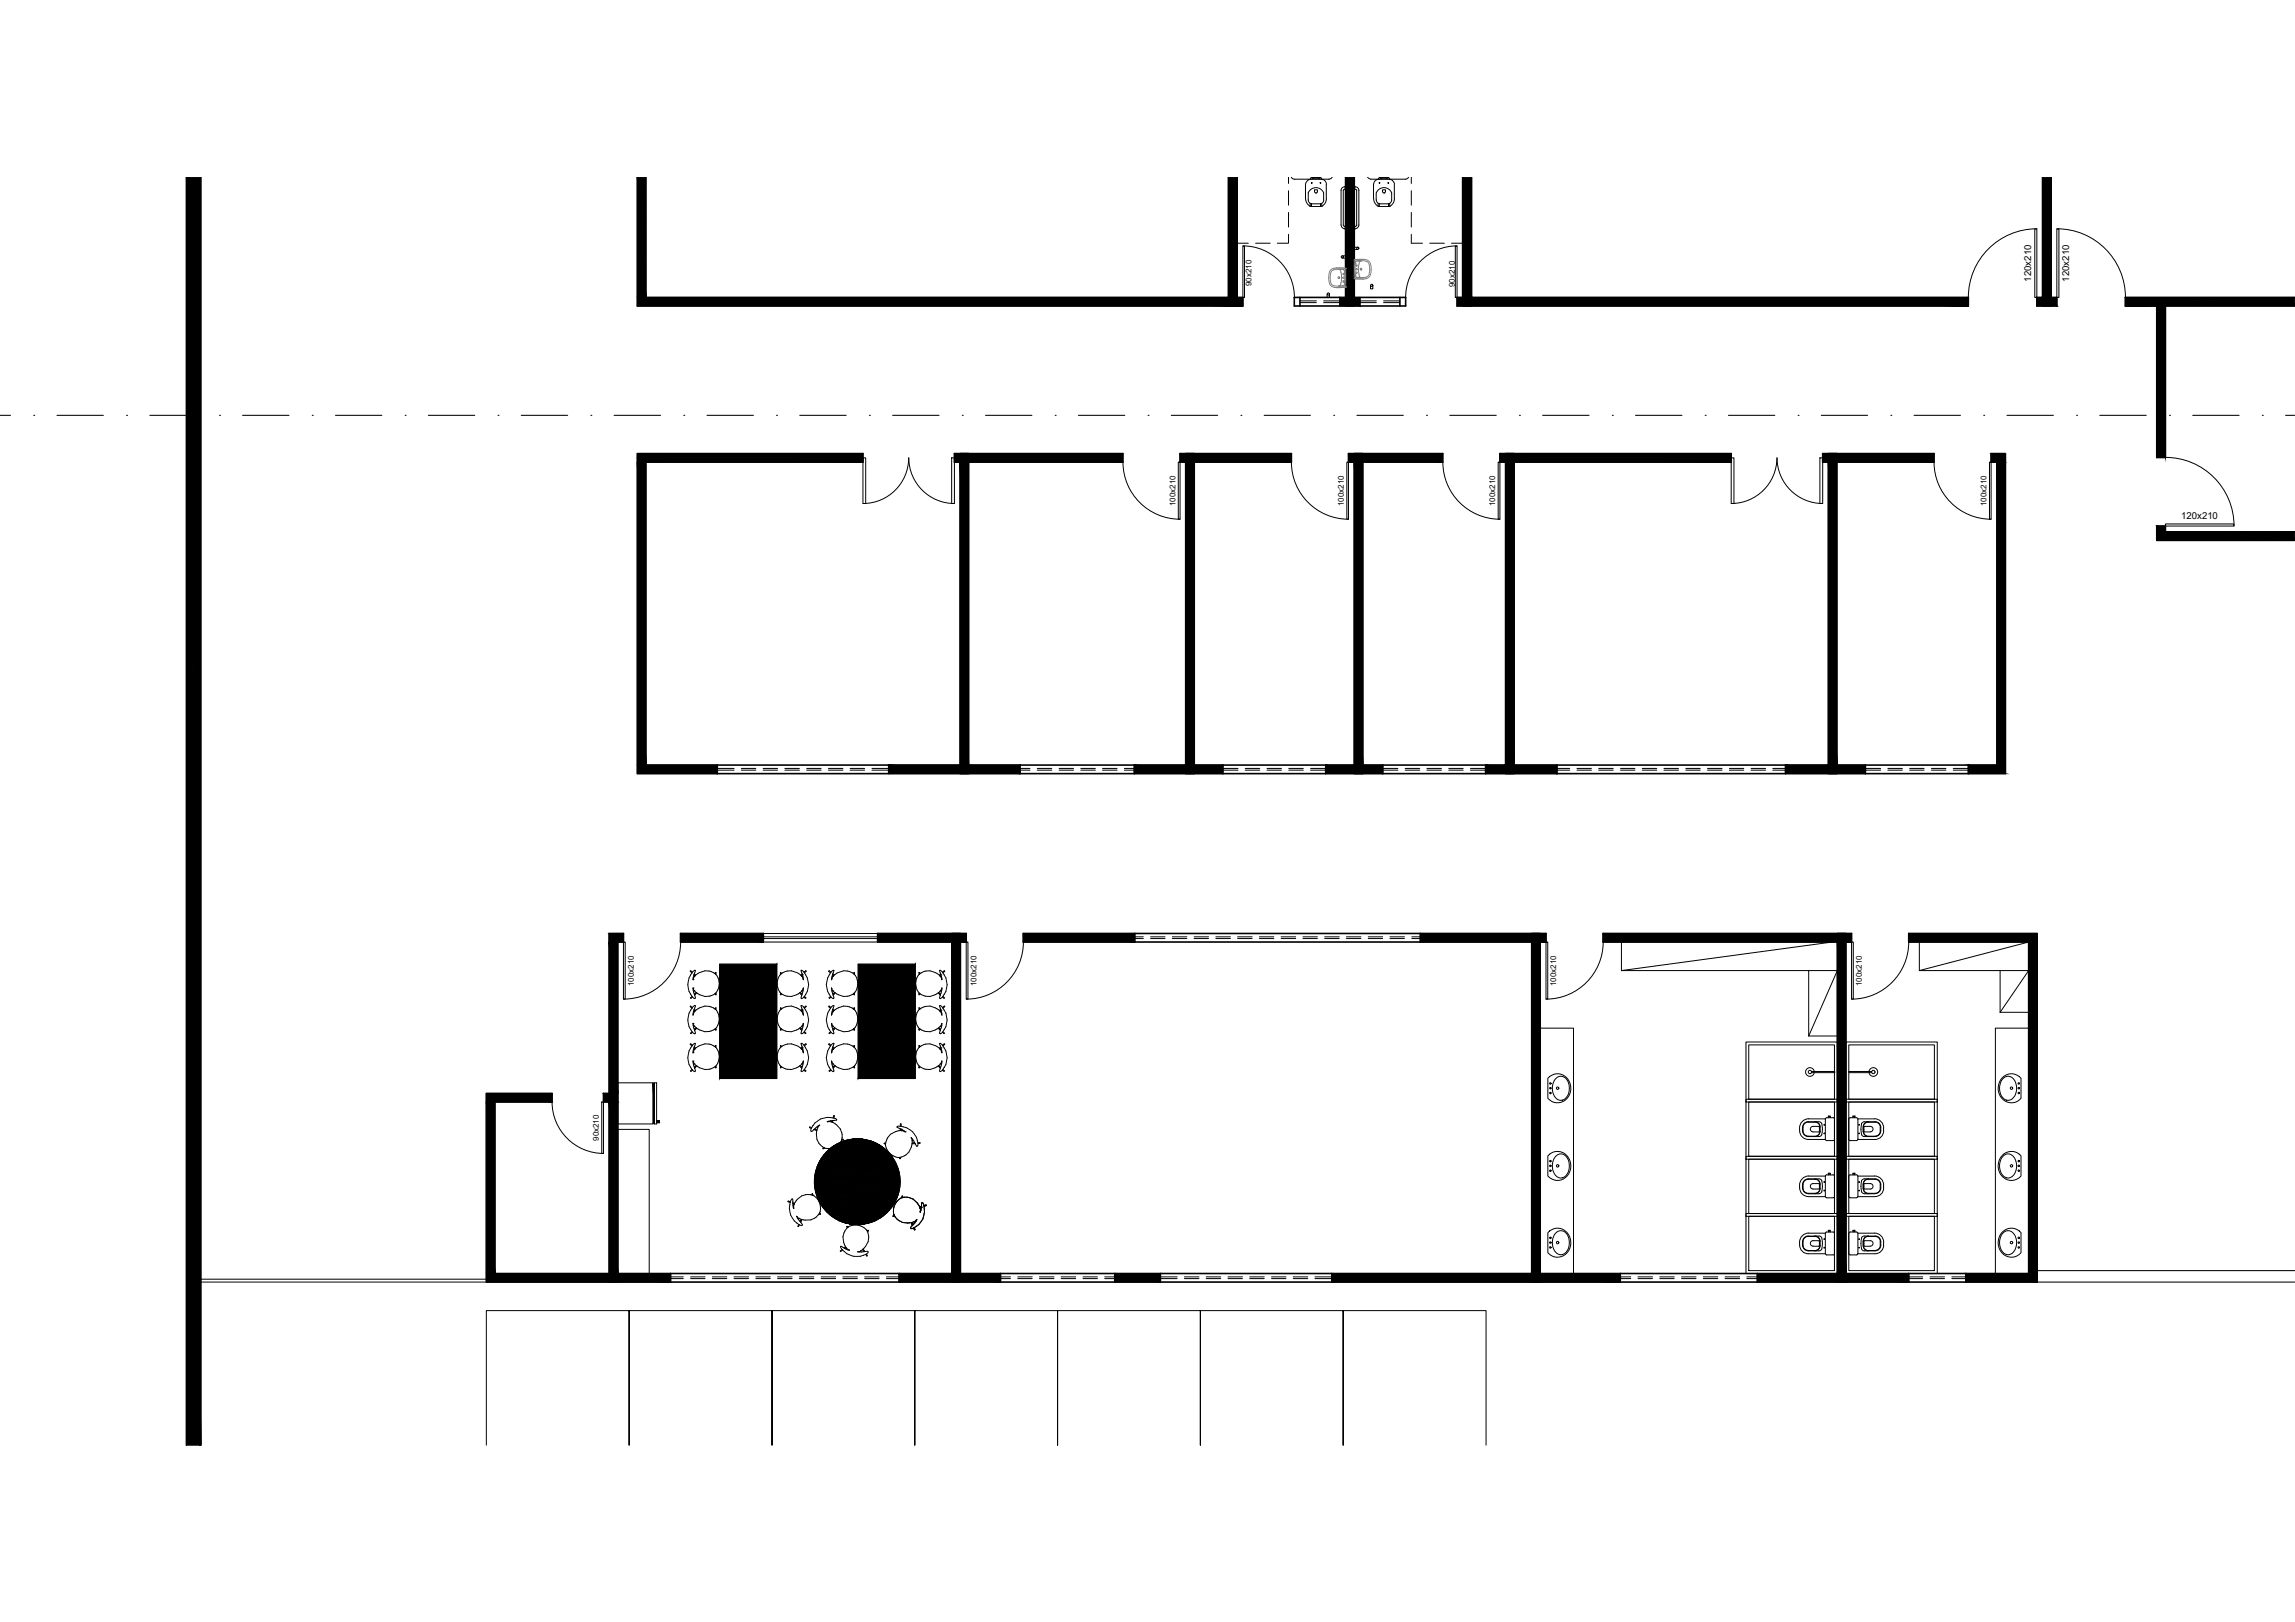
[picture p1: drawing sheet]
<svg xmlns="http://www.w3.org/2000/svg" width="841mm" height="594mm" viewBox="0 0 841 594" stroke-linecap="round" stroke-linejoin="round" font-family="sans-serif">
<defs><g id="words">
<g font-size="3.5">
<text x="744.4" y="103.1" transform="rotate(-90 744.4 103.1)">120x210</text>
<text x="758.2" y="103.1" transform="rotate(-90 758.2 103.1)">120x210</text>
<text x="799.3" y="190.2">120x210</text>
</g>
<g font-size="2.9">
<text x="458.6" y="104.8" transform="rotate(-90 458.6 104.8)">90x210</text>
<text x="533.1" y="105.2" transform="rotate(-90 533.1 105.2)">90x210</text>
<text x="430.7" y="185.3" transform="rotate(-90 430.7 185.3)">100x210</text>
<text x="492.5" y="185.3" transform="rotate(-90 492.5 185.3)">100x210</text>
<text x="548" y="185.3" transform="rotate(-90 548 185.3)">100x210</text>
<text x="728" y="185.3" transform="rotate(-90 728 185.3)">100x210</text>
<text x="232.2" y="361.1" transform="rotate(-90 232.2 361.1)">100x210</text>
<text x="357.8" y="361.1" transform="rotate(-90 357.8 361.1)">100x210</text>
<text x="570.3" y="361.1" transform="rotate(-90 570.3 361.1)">100x210</text>
<text x="682.3" y="361.1" transform="rotate(-90 682.3 361.1)">100x210</text>
<text x="219.5" y="417.8" transform="rotate(-90 219.5 417.8)">90x210</text>
</g>
</g></defs>
<!-- layer: 0.2 -->
<g fill="#000" stroke="#000" stroke-width=".37">
<path d="M234.7 64.9h2v44zM450.3 64.9h3v44zM493.2 64.9h3.1v44zM536.1 64.9h3.1v44zM750.3 64.9h1.4v44zM778.8 108.9h62.1v2.5zM790.4 194.8h50.5v2.3z"/>
<path d="M233.6 64.9v44h3.1zM233.6 64.9h1.1l2 44z"/>
<path d="M450.2 64.9v44h3.1zM450.2 64.9l3.1 44z"/>
<path d="M233.6 108.9l221.9 3.2v-3.2zM233.6 108.9l221.9 3.2h-221.9z"/>
<path d="M493.1 64.9v44h3.2zM493.1 64.9l3.2 44z"/>
<path d="M491 108.9l7.3 3.2v-3.2zM491 108.9l7.3 3.2h-7.3z"/>
<path d="M536 64.9v44h3.2zM536 64.9l3.2 44z"/>
<path d="M534 108.9l187.3 3.2v-3.2zM534 108.9l187.3 3.2h-187.3z"/>
<path d="M748.5 64.9v44h3.2zM748.5 64.9h1.8l1.4 44z"/>
<path d="M746.4 108.9l7.3 3.2v-3.2zM746.4 108.9l7.3 3.2h-7.3z"/>
<path d="M790.4 112.1l3.1 40v-40zM790.4 112.1l3.1 40h-3.1z"/>
<path d="M778.8 112.1h62.1v-.7zM778.8 108.9l62.1 2.5-62.1 .7z"/>
<path d="M790.4 152.1l3.1 15.5v-15.5zM790.4 152.1l3.1 15.5h-3.1z"/>
<path d="M233.6 169.3l3.1 110.9v-110.9zM233.6 169.3l3.1 110.9h-3.1z"/>
<path d="M233.6 166.1l82.6 1.6v-1.6zM233.6 166.1l82.6 1.6h-82.6z"/>
<path d="M233.6 167.7l82.6 1.6v-1.6zM233.6 167.7l82.6 1.6h-82.6z"/>
<path d="M351.8 169.3l3.2 110.9v-110.9zM351.8 169.3l3.2 110.9h-3.2z"/>
<path d="M349.8 166.1l61.7 3.2v-3.2zM349.8 166.1l61.7 3.2h-61.7z"/>
<path d="M434.5 169.3l3.1 110.9v-110.9zM434.5 169.3l3.1 110.9h-3.1z"/>
<path d="M432.4 166.1l40.8 3.2v-3.2zM432.4 166.1l40.8 3.2h-40.8z"/>
<path d="M496.3 169.3l3.1 110.9v-110.9zM496.3 169.3l3.1 110.9h-3.1z"/>
<path d="M494.2 166.1l34.5 3.2v-3.2zM494.2 166.1l34.5 3.2h-34.5z"/>
<path d="M551.7 169.3l3.2 110.9v-110.9zM551.7 169.3l3.2 110.9h-3.2z"/>
<path d="M549.7 166.1l84.7 1.6v-1.6zM549.7 166.1l84.7 1.6h-84.7z"/>
<path d="M549.7 167.7l84.7 1.6v-1.6zM549.7 167.7l84.7 1.6h-84.7z"/>
<path d="M670 169.3l3.1 110.9v-110.9zM670 169.3l3.1 110.9h-3.1z"/>
<path d="M667.9 166.1l40.8 3.2v-3.2zM667.9 166.1l40.8 3.2h-40.8z"/>
<path d="M729.7 166.1l5.2 3.2v-3.2zM729.7 166.1l5.2 3.2h-5.2z"/>
<path d="M731.8 169.3l3.1 110.9v-110.9zM731.8 169.3l3.1 110.9h-3.1z"/>
<path d="M790.4 192.7l3.1 2.1v-2.1zM790.4 192.7l3.1 2.1h-3.1z"/>
<path d="M790.4 197.9h50.5v-.8zM790.4 194.8l50.5 2.3-50.5 .8z"/>
<path d="M233.6 280.2l29.2 3.2v-3.2zM233.6 280.2l29.2 3.2h-29.2z"/>
<path d="M325.7 280.2l48.1 3.2v-3.2zM325.7 280.2l48.1 3.2h-48.1z"/>
<path d="M415.7 280.2l32.4 3.2v-3.2zM415.7 280.2l32.4 3.2h-32.4z"/>
<path d="M485.8 280.2l20.9 3.2v-3.2zM485.8 280.2l20.9 3.2h-20.9z"/>
<path d="M544.4 280.2l26.2 3.2v-3.2zM544.4 280.2l26.2 3.2h-26.2z"/>
<path d="M654.3 280.2l29.3 3.2v-3.2zM654.3 280.2l29.3 3.2h-29.3z"/>
<path d="M721.3 280.2l13.6 3.2v-3.2zM721.3 280.2l13.6 3.2h-13.6z"/>
<path d="M223.2 345l3.2 55.5v-55.5zM223.2 345l3.2 55.5h-3.2z"/>
<path d="M223.2 341.9l5.3 3.1v-3.1zM223.2 341.9l5.3 3.1h-5.3z"/>
<path d="M249.4 341.9l30.3 3.1v-3.1zM249.4 341.9l30.3 3.1h-30.3z"/>
<path d="M348.8 345l3.2 121.4v-121.4zM348.8 345l3.2 121.4h-3.2z"/>
<path d="M321.6 341.9l32.5 3.1v-3.1zM321.6 341.9l32.5 3.1h-32.5z"/>
<path d="M375 341.9l40.8 3.1v-3.1zM375 341.9l40.8 3.1h-40.8z"/>
<path d="M561.3 345l3.1 121.4v-121.4zM561.3 345l3.1 121.4h-3.1z"/>
<path d="M520.5 341.9l46 3.1v-3.1zM520.5 341.9l46 3.1h-46z"/>
<path d="M673.3 345l3.1 121.4v-121.4zM673.3 345l3.1 121.4h-3.1z"/>
<path d="M587.5 341.9l91 3.1v-3.1zM587.5 341.9l91 3.1h-91z"/>
<path d="M699.5 341.9l47 3.1v-3.1zM699.5 341.9l47 3.1h-47z"/>
<path d="M743.4 345l3.1 121.4v-121.4zM743.4 345l3.1 121.4h-3.1z"/>
<path d="M178.2 403.6l3.2 62.8v-62.8zM178.2 403.6l3.2 62.8h-3.2z"/>
<path d="M178.2 400.5l24.1 3.1v-3.1zM178.2 400.5l24.1 3.1h-24.1z"/>
<path d="M221.1 400.5l5.3 3.1v-3.1zM221.1 400.5l5.3 3.1h-5.3z"/>
<path d="M223.2 403.6l3.2 62.8v-62.8zM223.2 403.6l3.2 62.8h-3.2z"/>
<path d="M239.4 396.8l.4 14.7h-.4zM239.4 396.8l.4 14.7v-14.7z"/>
<path d="M240.8 410.6v.4h.7zM240.8 410.6h.7v.4z"/>
<path d="M178.2 466.4l67.5 3.2v-3.2zM178.2 466.4l67.5 3.2h-67.5z"/>
<path d="M329.5 466.4l37.1 3.2v-3.2zM329.5 466.4l37.1 3.2h-37.1z"/>
<path d="M408.5 466.4l16.7 3.2v-3.2zM408.5 466.4l16.7 3.2h-16.7z"/>
<path d="M488.1 466.4l105.7 3.2v-3.2zM488.1 466.4l105.7 3.2h-105.7z"/>
<path d="M644 466.4l55.5 3.2v-3.2zM644 466.4l55.5 3.2h-55.5z"/>
<path d="M720.4 466.4l26.1 3.2v-3.2zM720.4 466.4l26.1 3.2h-26.1z"/>
<path d="M68.3 64.9v464.4h4.8zM68.3 64.9h.9l3.9 464.4z"/>
<path d="M69.2 64.9l3.9 464.4h.5zM69.2 64.9h4.4v464.4z"/>
</g>
<g fill="none" stroke="#000" stroke-width=".37">
<path d="M453.3 64.9v2.3M453.3 69.9v5.3M453.3 77.8v5.4M472.2 64.9v2.3M472.2 69.9v5.3M472.2 77.8v5.4M517.2 64.9v2.3M517.2 69.9v5.3M517.2 77.8v5.4M536 64.9v2.3M536 69.9v5.3M536 77.8v5.4"/>
<path d="M453.3 85.8v3.3h4.2M460.1 89.1h5.4M472.2 85.8v3.3h-4.1M517.2 85.8v3.3h4.1M524 89.1h5.3M536 85.8v3.3h-4.1"/>
</g>
<!-- layer: 0.6 -->
<g fill="none" stroke="#000" stroke-width=".59">
<path d="M68.3 64.9v464.4M73.6 64.9v464.4M233.6 64.9v47.2h221.9v-3.2h-2.2v-44v44M236.7 64.9v44h213.5v-44v44M748.5 64.9v44h-2.1v3.2h7.3v-3.2h-2v-44M476.4 108.9v3.2M491 108.9v3.2M493.1 108.9v-44v44h-18.8v3.2h40.8v-3.2h-18.8v-44v44M498.3 108.9v3.2M513 108.9v3.2M536 108.9v-44v44h-2v3.2h187.3v-3.2h-182.1v-44v44M840.9 108.9h-62.1v3.2h11.6v55.5h3.1v-55.5h47.4"/>
<path d="M840.9 194.8h-47.4v-2.1h-3.1v5.2h50.5M262.8 280.2h-26.1v-110.9h79.5v-3.2h-82.6v117.3h29.2M262.8 280.2h62.9M262.8 280.2v3.2M325.7 280.2h26.1v-110.9h-2v-3.2h61.7v3.2h-56.5v110.9h60.7M325.7 280.2v3.2h-62.9M325.7 283.4h395.6M373.8 280.2v3.2M415.7 280.2h18.8v-110.9h-2.1v-3.2h40.8v3.2h-35.6v110.9h48.2M415.7 280.2v3.2M448.1 280.2v3.2M485.8 280.2h10.5v-110.9h-2.1v-3.2h34.5v3.2h-29.3v110.9h45"/>
<path d="M485.8 280.2v3.2M506.7 280.2v3.2M544.4 280.2h7.3v-110.9h-2v-3.2h84.7v3.2h-79.5v110.9h99.4M544.4 280.2v3.2M570.6 280.2v3.2M654.3 280.2h15.7v-110.9h-2.1v-3.2h40.8v3.2h-35.6v110.9h48.2M654.3 280.2v3.2M683.6 280.2v3.2M721.3 280.2h10.5v-110.9h-2.1v-3.2h5.2v117.3h-13.6M721.3 280.2v3.2M249.4 341.9h30.3v3.1h-30.3zM415.8 341.9v3.1"/>
<path d="M520.5 345h40.8v121.4h-73.2M520.5 345h-145.5v-3.1h191.5v3.1h-2.1v121.4h79.6M520.5 341.9v3.1M223.2 469.6h22.5M245.7 466.4h-19.3v-121.4h2.1v-3.1h-5.3v58.6h-2.1v3.1h2.1v62.8h-41.8v-62.8h20.9v-3.1h-24.1v69.1h48.2M245.7 466.4h83.8M245.7 466.4v3.2M329.5 466.4h19.3v-121.4h-27.2v-3.1h32.5v3.1h-2.1v121.4h136.1M329.5 466.4v3.2h-83.8M329.5 469.6h390.9M366.6 466.4v3.2M408.5 466.4v3.2"/>
<path d="M425.2 466.4v3.2M488.1 466.4v3.2M593.8 466.4v3.2M644 466.4h29.3v-121.4h-85.8v-3.1h91v3.1h-2.1v121.4h44M644 466.4v3.2M699.5 466.4v3.2M720.4 466.4h23v-121.4h-43.9v-3.1h47v127.7h-26.1M720.4 466.4v3.2"/>
</g>
<!-- layer: 0.1 -->
<g fill="none" stroke="#000" stroke-width=".37">
<path d="M476.4 110.2h6M476.4 110.8h6M485.1 110.2h5.9M485.1 110.8h5.9M498.3 110.2h6.1M498.3 110.8h6.1M507 110.2h6M507 110.8h6M262.8 282.1h6.2M262.8 281.4h6.2M271.7 282.1h5.3M271.7 281.4h5.3"/>
<path d="M279.7 282.1h5.2M279.7 281.4h5.2M287.6 282.1h5.3M287.6 281.4h5.3M295.6 282.1h5.3M295.6 281.4h5.3M303.6 282.1h5.3M303.6 281.4h5.3M311.5 282.1h5.4M311.5 281.4h5.4M319.5 282.1h6.2M319.5 281.4h6.2"/>
<path d="M373.8 282.1h3.6M373.8 281.4h3.6M380.1 282.1h5.3M380.1 281.4h5.3M388.1 282.1h5.3M388.1 281.4h5.3M396.1 282.1h5.3M396.1 281.4h5.3M404 282.1h5.4M404 281.4h5.4M412 282.1h3.7M412 281.4h3.7"/>
<path d="M448.1 282.1h5.6M448.1 281.4h5.6M456.3 282.1h5.3M456.3 281.4h5.3M464.3 282.1h5.3M464.3 281.4h5.3M472.3 282.1h5.3M472.3 281.4h5.3M480.3 282.1h5.5M480.3 281.4h5.5M506.7 282.1h5.6M506.7 281.4h5.6"/>
<path d="M514.9 282.1h5.4M514.9 281.4h5.4M522.9 282.1h5.3M522.9 281.4h5.3M530.9 282.1h5.3M530.9 281.4h5.3M538.9 282.1h5.5M538.9 281.4h5.5M570.6 282.1h4.6M570.6 281.4h4.6M577.9 282.1h5.3M577.9 281.4h5.3"/>
<path d="M585.9 282.1h5.3M585.9 281.4h5.3M593.9 282.1h5.2M593.9 281.4h5.2M601.8 282.1h5.3M601.8 281.4h5.3M609.8 282.1h5.3M609.8 281.4h5.3M617.8 282.1h5.3M617.8 281.4h5.3M625.7 282.1h5.4M625.7 281.4h5.4"/>
<path d="M633.7 282.1h5.3M633.7 281.4h5.3M641.7 282.1h5.3M641.7 281.4h5.3M649.6 282.1h4.7M649.6 281.4h4.7M683.6 282.1h5.6M683.6 281.4h5.6M691.8 282.1h5.3M691.8 281.4h5.3M699.8 282.1h5.3M699.8 281.4h5.3"/>
<path d="M707.8 282.1h5.3M707.8 281.4h5.3M715.8 282.1h5.5M715.8 281.4h5.5M415.8 343.8h3.2M415.8 343.1h3.2M421.6 343.8h5.3M421.6 343.1h5.3M429.6 343.8h5.3M429.6 343.1h5.3M437.6 343.8h5.3M437.6 343.1h5.3"/>
<path d="M445.6 343.8h5.3M445.6 343.1h5.3M453.5 343.8h5.4M453.5 343.1h5.4M461.5 343.8h5.3M461.5 343.1h5.3M469.5 343.8h5.3M469.5 343.1h5.3M477.5 343.8h5.3M477.5 343.1h5.3M485.4 343.8h5.4M485.4 343.1h5.4"/>
<path d="M493.4 343.8h5.3M493.4 343.1h5.3M501.4 343.8h5.3M501.4 343.1h5.3M509.4 343.8h5.3M509.4 343.1h5.3M517.4 343.8h3.1M517.4 343.1h3.1M245.7 468.3h4.7M245.7 467.7h4.7M253.1 468.3h5.3M253.1 467.7h5.3"/>
<path d="M261 468.3h5.4M261 467.7h5.4M269 468.3h5.3M269 467.7h5.3M277 468.3h5.3M277 467.7h5.3M284.9 468.3h5.4M284.9 467.7h5.4M292.9 468.3h5.3M292.9 467.7h5.3M300.9 468.3h5.3M300.9 467.7h5.3"/>
<path d="M308.9 468.3h5.3M308.9 467.7h5.3M316.9 468.3h5.3M316.9 467.7h5.3M324.8 468.3h4.7M324.8 467.7h4.7M366.6 468.3h3.7M366.6 467.7h3.7M373 468.3h5.2M373 467.7h5.2M380.9 468.3h5.3M380.9 467.7h5.3"/>
<path d="M388.9 468.3h5.3M388.9 467.7h5.3M396.9 468.3h5.3M396.9 467.7h5.3M404.8 468.3h3.7M404.8 467.7h3.7M425.2 468.3h6.2M425.2 467.7h6.2M434 468.3h5.4M434 467.7h5.4M442 468.3h5.3M442 467.7h5.3"/>
<path d="M450 468.3h5.3M450 467.7h5.3M458 468.3h5.3M458 467.7h5.3M466 468.3h5.3M466 467.7h5.3M473.9 468.3h5.4M473.9 467.7h5.4M481.9 468.3h6.2M481.9 467.7h6.2M593.8 468.3h3.8M593.8 467.7h3.8"/>
<path d="M600.2 468.3h5.4M600.2 467.7h5.4M608.2 468.3h5.3M608.2 467.7h5.3M616.2 468.3h5.3M616.2 467.7h5.3M624.2 468.3h5.3M624.2 467.7h5.3M632.2 468.3h5.3M632.2 467.7h5.3M640.1 468.3h3.9M640.1 467.7h3.9"/>
<path d="M699.5 468.3h5.1M699.5 467.7h5.1M707.3 468.3h5.3M707.3 467.7h5.3M715.3 468.3h5.1M715.3 467.7h5.1M178.2 529.3v-49.3h52.3v49.3v-49.3h52.4v49.3v-49.3h52.3v49.3v-49.3h52.4v49.3v-49.3h52.3v49.3v-49.3h52.3v49.3v-49.3h52.4v49.3"/>
</g>
<!-- layer: 0.2 -->
<g fill="none" stroke="#000" stroke-width=".37">
<path d="M316.2 167.7h1v16.7h-1zM348.7 167.7h1.1v16.7h-1.1zM634.4 167.7h1v16.7h-1zM666.9 167.7h1v16.7h-1zM316.3 184.4a16.8 16.8 0 0 0 16.7-16.7 16.7 16.7 0 0 0 16.8 16.7M634.4 184.4a16.8 16.8 0 0 0 16.8-16.7 16.7 16.7 0 0 0 16.8 16.7M279.7 345h41.9M279.7 343.8h41.9M279.7 341.9h41.9M279.7 343.1h41.9M594.2 355.5h68.6v23.9M594.2 345v10.5"/>
<path d="M662.8 355.5h10.5l-10.5 23.9M671.4 345l-77.2 10.5M703.4 355.5h29.6v15.3M703.4 345v10.5M733 355.5h10.4l-10.4 15.3M743.4 345l-40 10.5M564.4 376.6h12.2v89.8M662.8 379.4h10.5M733 370.8h10.4M743.4 376.6h-12.2v89.8M226.4 396.6h13v15.1h-13zM239.4 396.8h.4"/>
<path d="M239.8 396.6h.8v15.1h-.8zM567.2 394.9a4.9 4.9 0 0 1 5.7-1.1 4.9 4.9 0 0 1 2.7 5.1 4.8 4.8 0 0 1-3 4.6 4.8 4.8 0 0 1-5.4-1.2zM570 395.2a2.72 2.72 0 0 1 2.7-.9 2.72 2.72 0 0 1 2 2.1 5 5 0 0 1-2.2 6.5 3.7 3.7 0 0 1-3.6-4.3l.1-1.5zM639.8 381.6h33.5v22h-33.5zM640.8 382.7h31.5v19.9h-31.5zM663.8 392.4h8.5M663.8 392.9h8.5M664.8 392.4a1.59 1.59 0 0 0-2.4-1.1 1.59 1.59 0 0 0 0 2.7 1.59 1.59 0 0 0 2.4-1.2M676.4 381.6h33.5v22h-33.5zM677.5 382.7h31.4v19.9h-31.4zM677.5 392.4h8.4M677.5 392.9h8.4"/>
<path d="M684.9 392.4a1.59 1.59 0 0 1 2.5-1.1 1.59 1.59 0 0 1 0 2.7 1.59 1.59 0 0 1-2.5-1.2M733.8 394.7a4.6 4.6 0 0 1 6.8 .2v7.4a4.8 4.8 0 0 1-5.8 1 4.8 4.8 0 0 1-2.5-5.3 5.6 5.6 0 0 1 1.5-3.3zM733.9 395.2a2.8 2.8 0 0 1 3.1-.8 2.8 2.8 0 0 1 1.8 2.7 4.5 4.5 0 0 1-2.9 5.9 4.3 4.3 0 0 1-2.9-5.9zM226.4 413.7h11.5v52.7h-11.5zM239.4 411.5h.4M240.6 410.4h.2v.8h-.2M240.8 411h.9v.2h-.9M240.8 410.4h.9v.2h-.9M241.5 410.6v.4M639.8 402.6h33.5v22h-33.5zM640.8 403.6h31.5v19.9h-31.5zM659.5 413.1v1.1"/>
<path d="M659.5 414.2a3.2 3.2 0 0 0 3.2 3.1h6.2M660.7 414.2l.6 1.4 1.3 .5M662.6 411l3 .1 1.1 .8 .2 .9M662.6 411l-1.3 .5a2.93 2.93 0 0 0-.6 2.7M662.6 410.9h4l.6 .2 .4 .5M662.7 410.8a2.1 2.1 0 0 0-2.1 2.1 2.48 2.48 0 0 0 2.1 3.4h3.9a1.76 1.76 0 0 0 1.2-2.3l-.2-2.4M663.7 412.8l.7-.2h2.2v2l-2.2-.1a.99 .99 0 0 1-.9-.6 .99 .99 0 0 1 .2-1.1zM665.1 410.8l1.3 .6 .6 1.3M666.9 412.8v1.6M667 412.8a2.88 2.88 0 0 1-1 3.1l-3.4 .3M667 414.4l-.6 1.3-1.3 .6M668.9 409.8h-6.1a3.4 3.4 0 0 0-3.3 3.3"/>
<path d="M670 408.7h.7v.4h-.7zM670.1 409.1v.3M670.7 409.1v.3M671.7 409.4h-2.3l-.5 .5 .1 7.6 .4 .3h2.3M671.8 409.4l.5 .5v7.4l-.5 .5M676.4 402.6h33.5v22h-33.5zM677.5 403.6h31.4v19.9h-31.4zM677.6 409.6l.4-.2h2.3l.5 .2v7.6l-.2 .5-2.6 .1-.4-.3zM679 408.7h.7v.4h-.7zM679.1 409.1v.3M679.7 409.1v.3M680.8 409.8h6.1a3.4 3.4 0 0 1 3.4 3.3"/>
<path d="M682.8 412.8v1.6M682.8 414.4l.6 1.3 1.3 .6M682.8 414.4l.3 .9 1.1 .8 3 .1M683.2 412.6h2.2a.99 .99 0 0 1 1 .9 .99 .99 0 0 1-1 1l-2.2 .1zM684.7 410.8l-1.3 .6-.6 1.3M687.1 410.9h-3.9l-.6 .2-.4 .5M687.1 410.8a2.43 2.43 0 0 1 2.1 3.4l-.3 1a2.09 2.09 0 0 1-1.8 1.1h-3.9a1.78 1.78 0 0 1-1.2-2.3l.2-2.4M687.2 411h-2.6l-1.2 .5a3.1 3.1 0 0 0-.6 2.9M687.2 411l1.3 .5a2.8 2.8 0 0 1 .5 2.7M689.1 414.2l-.6 1.4-1.3 .5M690.2 413.1v1.1M690.3 414.2a3.2 3.2 0 0 1-3.2 3.1h-6.3"/>
<path d="M567.2 423.3a4.9 4.9 0 0 1 5.7-1.1 4.9 4.9 0 0 1 2.7 5.2 4.8 4.8 0 0 1-3 4.6 4.8 4.8 0 0 1-5.4-1.3zM570 423.6a2.69 2.69 0 0 1 2.7-.9 2.69 2.69 0 0 1 2 2.1 5 5 0 0 1-2.2 6.6 3.7 3.7 0 0 1-3.6-4.4l.1-1.5zM639.8 423.5h33.5v22h-33.5zM640.8 424.6h31.5v19.9h-31.5zM659.5 435.1a3.2 3.2 0 0 0 3.2 3.1l6.2 .1M660.7 433.8a2.39 2.39 0 0 0 1.4 3.2l.5 .1M662.6 431.9h2.5M662.6 431.9l-1.3 .6-.6 1.3M662.6 437.2h4M662.8 430.8h6.1M662.8 430.7a3.5 3.5 0 0 0-3.3 4.4M665.1 431.8l1.3 .5 .6 1.4"/>
<path d="M665.1 431.9l1.3 .5a4 4 0 0 1 .3 3.8l-1.1 .8-3 .1M666.6 433.5h-2.2a.99 .99 0 0 0-1 1 .99 .99 0 0 0 1 1h2.2l.1-1M666.6 433.5l.1 1M666.9 433.7v1.6M667 435.3l-.6 1.3-1.3 .6M667.9 434.5a2.94 2.94 0 0 0-1-2.7h-4.2a2.1 2.1 0 0 0-2.1 2.1 2.46 2.46 0 0 0 2.1 3.3M667.9 434.5a2.94 2.94 0 0 1-1 2.6l-.3 .1M668.9 438.1l.5 .6M669.4 438.7h2.3M670 429.7h.7v.3h-.7zM670.1 430v.3M670.7 430v.3"/>
<path d="M671.7 430.3h-2.3l-.4 .3-.1 7.6M671.8 430.3l.5 .5v7.4M672.3 438.1l-.5 .6M676.4 423.5h33.5v22h-33.5zM677.5 424.6h31.4v19.9h-31.4zM677.5 438.2l.1-7.6 2.7-.3 .5 .5v7.4M677.5 438.1l.5 .6M678 438.7h2.3M679 429.7h.7v.3h-.7zM679.1 430v.3M679.7 430v.3M680.8 430.8h6.1"/>
<path d="M680.8 438.1l-.5 .6M681.9 434.5a2.94 2.94 0 0 1 1-2.7h4.2a2.41 2.41 0 0 1 2.1 3.3l-.3 1.1a2.09 2.09 0 0 1-1.8 1M681.9 434.5a2.94 2.94 0 0 0 1 2.6l.3 .1M682.8 433.7v1.6M682.8 435.3l.6 1.3 1.3 .6M682.8 435.3l.3 .9 1.1 .8 3 .1M683.2 433.5h2.2a.99 .99 0 0 1 1 1 .99 .99 0 0 1-1 1h-2.2l-.1-1M683.2 437.2h3.9M683.2 433.5l-.1 1M684.6 431.9h2.6M684.6 431.9l-1.2 .5-.6 1.3M684.7 431.8l-1.3 .5-.6 1.4"/>
<path d="M686.9 430.7a3.4 3.4 0 0 1 3.4 3.4M687.2 431.9l1.3 .6 .6 1.3M689 433.8a2.34 2.34 0 0 1-1.3 3.2l-.5 .1M690.2 434.1v1M690.3 435.1a3.2 3.2 0 0 1-3.2 3.1l-6.3 .1M733.8 423.2a4.6 4.6 0 0 1 6.8 .1v7.4a4.8 4.8 0 0 1-5.8 1.1 4.8 4.8 0 0 1-2.5-5.4 5.3 5.3 0 0 1 1.5-3.2zM733.9 423.6a2.65 2.65 0 0 1 2.7-.9 2.65 2.65 0 0 1 2 2.1 5.1 5.1 0 0 1-2.2 6.6 3.7 3.7 0 0 1-3.7-4.4l.5-2.2zM567.2 451.5a4.9 4.9 0 0 1 5.7-1.1 4.9 4.9 0 0 1 2.7 5.1 4.8 4.8 0 0 1-3 4.6 4.8 4.8 0 0 1-5.4-1.3zM570 451.8a2.72 2.72 0 0 1 2.7-.9 2.72 2.72 0 0 1 2 2 5 5 0 0 1-2.2 6.6 3.7 3.7 0 0 1-3.6-4.4l.1-1.4zM639.8 444.5h33.5v21.9h-33.5zM640.8 445.5h31.5v19.9h-31.5zM659.5 455v1.1"/>
<path d="M659.5 456a3.2 3.2 0 0 0 3.2 3.2h6.2M660.7 456.1l.6 1.3 1.3 .6M662.6 452.9h3l1.1 .8 .2 1M662.6 452.9l-1.3 .5a2.93 2.93 0 0 0-.6 2.7M662.6 452.7h4M662.7 452.7a2.1 2.1 0 0 0-2.1 2.1 2.48 2.48 0 0 0 2.1 3.3h3.9a1.76 1.76 0 0 0 1.2-2.3l.1-.4a3.1 3.1 0 0 0-1-2.7h-.3M663.7 454.7l.7-.3h2.2v2.1l-2.2-.1a.99 .99 0 0 1-.9-.6 .99 .99 0 0 1 .2-1.1zM665.1 452.7l1.3 .5 .6 1.4M666.9 454.7v1.5M667 454.6a2.88 2.88 0 0 1-1 3.2l-3.4 .2M667 456.2l-.6 1.4-1.3 .5M668.9 451.7l-6.1-.1a3.4 3.4 0 0 0-3.3 3.4"/>
<path d="M670 450.6h.7v.3h-.7zM670.1 450.9v.3M670.7 450.9v.3M671.7 451.2h-2.3l-.5 .6 .1 7.6 .4 .2h2.3M671.8 451.2l.5 .6v7.3l-.5 .5M676.4 444.5h33.5v21.9h-33.5zM677.5 445.5h31.4v19.9h-31.4zM677.6 451.5l.4-.3h2.3l.5 .3v7.6l-.2 .5h-2.6l-.4-.2zM679 450.6h.7v.3h-.7zM679.1 450.9v.3M679.7 450.9v.3M680.8 451.7l6.1-.1a3.4 3.4 0 0 1 3.4 3.4"/>
<path d="M682.8 454.6v1.6M682.8 456.2l.6 1.4 1.3 .5M682.8 456.2l.3 .9 1.1 .9h3M683.2 454.4h2.2a.99 .99 0 0 1 1 1 .99 .99 0 0 1-1 1h-2.2zM683.2 452.7h3.9M684.7 452.7l-1.3 .5-.6 1.4M687.1 452.7a2.43 2.43 0 0 1 2.1 3.4l-.3 1a2.09 2.09 0 0 1-1.8 1h-3.9a1.78 1.78 0 0 1-1.2-2.3l-.1-.4a3.1 3.1 0 0 1 1-2.7h.3M687.2 452.9h-2.6l-1.2 .5a3.1 3.1 0 0 0-.6 2.8M687.2 452.9l1.3 .5a2.8 2.8 0 0 1 .5 2.7M689.1 456.1l-.6 1.3-1.3 .6M690.2 455v1.1M690.3 456a3.2 3.2 0 0 1-3.2 3.2h-6.3"/>
<path d="M733.8 451.3a4.6 4.6 0 0 1 6.8 .2v7.3a4.8 4.8 0 0 1-5.8 1.1 4.8 4.8 0 0 1-2.5-5.4 5.3 5.3 0 0 1 1.5-3.2zM733.9 451.8a2.8 2.8 0 0 1 3.1-.8 2.8 2.8 0 0 1 1.8 2.7 4.7 4.7 0 0 1-2.4 5.8 3.7 3.7 0 0 1-3.7-4.4l.5-2.2zM73.6 469.6h104.6M73.6 468.5h104.6"/>
<circle cx="568.1" cy="396.8" r=".28"/>
<circle cx="568.1" cy="398.6" r=".28"/>
<circle cx="570.8" cy="398.6" r=".44"/>
<circle cx="663.3" cy="392.6" r=".61"/>
<circle cx="686.5" cy="392.6" r=".61"/>
<circle cx="737.1" cy="398.6" r=".44"/>
<circle cx="739.8" cy="398.6" r=".28"/>
<circle cx="739.8" cy="396.8" r=".28"/>
<circle cx="568.1" cy="400.3" r=".28"/>
<circle cx="668.5" cy="415.1" r=".15"/>
<circle cx="668.5" cy="412" r=".15"/>
<circle cx="681.2" cy="415.1" r=".15"/>
<circle cx="681.2" cy="412" r=".15"/>
<circle cx="739.8" cy="400.3" r=".28"/>
<circle cx="568.1" cy="425.3" r=".28"/>
<circle cx="568.1" cy="427" r=".28"/>
<circle cx="568.1" cy="428.8" r=".28"/>
<circle cx="570.8" cy="427" r=".44"/>
<circle cx="668.5" cy="432.9" r=".15"/>
<circle cx="668.5" cy="436.1" r=".15"/>
<circle cx="681.2" cy="432.9" r=".15"/>
<circle cx="681.2" cy="436.1" r=".15"/>
<circle cx="737.1" cy="427" r=".44"/>
<circle cx="739.8" cy="425.3" r=".28"/>
<circle cx="739.8" cy="428.8" r=".28"/>
<circle cx="739.8" cy="427" r=".28"/>
<circle cx="568.1" cy="453.4" r=".28"/>
<circle cx="568.1" cy="456.9" r=".28"/>
<circle cx="568.1" cy="455.1" r=".28"/>
<circle cx="570.8" cy="455.1" r=".44"/>
<circle cx="668.5" cy="453.8" r=".15"/>
<circle cx="668.5" cy="457" r=".15"/>
<circle cx="681.2" cy="457" r=".15"/>
<circle cx="681.2" cy="453.8" r=".15"/>
<circle cx="737.1" cy="455.1" r=".44"/>
<circle cx="739.8" cy="455.1" r=".28"/>
<circle cx="739.8" cy="453.4" r=".28"/>
<circle cx="739.8" cy="456.9" r=".28"/>
</g>
<!-- layer: 0.4 -->
<path d="M746.5 469.6h94.4M746.5 465.4h94.4" fill="none" stroke="#000" stroke-width=".38"/>
<!-- layer: 02-CONT -->
<g fill="none" stroke="#000" stroke-width=".37">
<path d="M455.5 90.1h.6v18.8h-.6zM455.5 90.1a18.9 18.9 0 0 1 18.8 18.8M533.3 90.1h.7v18.8h-.7zM534 90.1a18.9 18.9 0 0 0-18.9 18.8M745.7 83.8h.7v25.1h-.7zM746.4 83.8a25.1 25.1 0 0 0-25.1 25.1M753.7 83.8h.8v25.1h-.8zM753.8 83.8a25.1 25.1 0 0 1 25.1 25.1M411.5 169.2a20.9 20.9 0 0 0 21 21M431.8 169.3h.6v20.9h-.6zM473.2 169.2a20.9 20.9 0 0 0 21 21M493.6 169.3h.6v20.9h-.6z"/>
<path d="M528.7 169.2a20.9 20.9 0 0 0 21 21M549 169.3h.7v20.9h-.7zM708.7 169.2a20.9 20.9 0 0 0 21 21M729.1 169.3h.6v20.9h-.6zM793.6 167.5a25.1 25.1 0 0 1 25.1 25.2M793.5 191.9h25.1v.8h-25.1zM228.5 345h.6v20.9h-.6zM249.4 345a20.9 20.9 0 0 1-20.9 20.9M354.1 345h.6v20.9h-.6zM375 345a20.9 20.9 0 0 1-20.9 20.9M566.5 345h.7v20.9h-.7zM587.5 345a20.9 20.9 0 0 1-20.9 20.9"/>
<path d="M678.5 345h.7v20.9h-.7zM699.5 345a20.9 20.9 0 0 1-21 20.9M202.3 403.6a18.9 18.9 0 0 0 18.9 18.9M220.5 403.6h.6v18.9h-.6z"/>
</g>
<!-- layer: PDF1_PH - Metal -->
<g fill="none" stroke="#000" stroke-width=".37">
<path d="M473.2 64.9l.4 .5 .7 .2M474.3 65.6h12.8M478.4 67.5v5.2M478.5 72.7a2.86 2.86 0 0 0 2.1 2.9M479.4 73.3v-2.3a2.87 2.87 0 0 1 2.8-2.3 2.87 2.87 0 0 1 2.9 2.3v2.3M479.4 73.2l.2 .8 1 .6M480.1 74.5v1.1M480.6 74.6v1M480.6 74.6h3.3v1h-3.3M481.1 65.3v.2h2.3v-.2M481.1 65.3h2.3M481.1 65.5a2.54 2.54 0 0 0-2.7 2"/>
<path d="M481.5 64.9v.1M481.7 69.6a.61 .61 0 0 0 .2 .9 .61 .61 0 0 0 .9-.3v-.7l-1.1 .2M482.2 70.7h.1M482.9 64.9v.1M483.4 65.5a2.36 2.36 0 0 1 2.7 2M484.3 65.6l-.5-.6h-3l-.4 .2-.2 .5M484.4 74.5v1.1M485.1 73.2l-.2 .8-.9 .6M486 67.5v5.2M486.1 72.7a2.86 2.86 0 0 1-2.2 2.9M488.2 64.9l-1.2 .7M493 68.2l.1 1.4z"/>
<path d="M493 69.4h-.5l-.2 .3v12.7l.2 .4 .5 .1M493 68.5l-1 .2-.6 1v12.7M496.3 68.2l.1 1.4zM496.4 69.4h.5l.3 .3v12.7l-.2 .4-.6 .1M496.4 68.5l1.1 .2 .5 1v12.7M501.1 64.9l1.3 .7M503.3 67.5v5.2M503.4 72.7a2.86 2.86 0 0 0 2.1 2.9M504.3 73.3v-2.3a2.89 2.89 0 0 1 2.9-2.3 2.89 2.89 0 0 1 2.8 2.3v2.3M504.4 73.2l.2 .8 .9 .6M505 74.5v1.1M505.5 74.6h3.3v1h-3.3z"/>
<path d="M506 65.3v.2h2.3v-.2M506.1 65.5a2.36 2.36 0 0 0-2.7 2M506.4 64.9v.1M507.2 70.7h.1M507.7 69.6l-.3 1-.7-.2-.1-.9 1.1 .2M507.9 64.9v.1M508.2 65.2l-2.2 .1M508.2 65.2l.1 .1M508.3 65.5a2.54 2.54 0 0 1 2.7 2M508.6 65l.5 .2 .1 .5M508.6 65h-3l-.5 .6M509.3 74.5v1.1"/>
<path d="M510 73.2l-.2 .8-1 .6M511 67.5v5.2M511 72.7a2.86 2.86 0 0 1-2.1 2.9M516.2 64.9l-.4 .5-.8 .2h-12.7M491.4 82.4l.3 .8 1 .6M491.9 93.7h1.2v.8h-1.2M492.7 83.8h.3M493 82.6l.1 1.4zM496.3 82.6l.1 1.4zM496.4 83.8h.3M497.5 90.6h-1.2v.8h1.2M498 82.4l-.3 .8-1 .6"/>
<path d="M486.3 107.7v1.2h.9v-1.2M502.2 104.5v1.3h.9v-1.3"/>
<circle cx="480.7" cy="67" r=".15"/>
<circle cx="483.9" cy="67" r=".15"/>
<circle cx="505.5" cy="67" r=".15"/>
<circle cx="508.7" cy="67" r=".15"/>
<circle cx="491.9" cy="94.1" r=".4"/>
<circle cx="497.6" cy="90.9" r=".4"/>
<circle cx="486.8" cy="107.7" r=".4"/>
<circle cx="502.7" cy="104.5" r=".4"/>
</g>
<!-- layer: 08 -->
<g fill="none" stroke="#808080" stroke-width=".37">
<path d="M489.6 98.1l3 .1M489.6 98.1a2.44 2.44 0 0 0-2.6 2.8l-.1 .8a2.78 2.78 0 0 0 2.7 3.6M490.6 98.7a2.47 2.47 0 0 0-2.5 .5 2.47 2.47 0 0 0-.6 2.5 2.44 2.44 0 0 0 .6 2.6 2.44 2.44 0 0 0 2.5 .5M490.7 98.7h.1M490.7 98.7l1.8 .1a7.7 7.7 0 0 1-.2 5.9l-1.6 .1M490.7 98.7a1.93 1.93 0 0 1 .9 2.1l-.2 2.8M490.7 98.7h1.6l.3 .3a7.2 7.2 0 0 1-.3 5.7l-1.5 .1M491.9 98.7h.1M492.6 98.2l.4 .1M492.8 99.6h.1M493 98.3l.1 .1M493 98.3h.1"/>
<path d="M493.1 98.4h.1M493.1 98.4v6.7M496.3 95.3h.1M496.3 95.3v6.6M496.4 95.1h.1M496.4 95.1l-.1 .2M496.4 95.1h.3M496.7 96.4h.1M496.9 95.7l.6-.1a5.9 5.9 0 0 1 3.9 .5 5 5 0 0 1-.3 5.2l-1.6 .4-2.6-.2-.5-2.5zM497.5 95.6h.1M497.8 99.2l.2 1.2M498 96.7l-.2 2.5"/>
<path d="M498.5 98.7h.1M498.5 98.4h.1M498.5 98.7v.1M498.5 98.4h.5l-.2 .5M498.5 98.4v.3M498.5 98.7l.3 .2M498.6 95.5l-1.5 .1-.4 .3a11.1 11.1 0 0 0 .2 5.6l1.7 .2M498.7 95.6h.1M498.7 95.5v.1M498.7 95.5l-.5 .4-.2 .8M498.8 95.5h-.1M498.8 98.9h.1"/>
<path d="M499.7 95l-3 .1M499.7 95a2.74 2.74 0 0 1 2.8 3.6 2.83 2.83 0 0 1-2.8 3.6M490.4 101.5l.2-.1a.32 .32 0 0 1 .3 .3 .32 .32 0 0 1-.3 .3zM490.7 104.8h.1M490.7 104.7h.1M490.9 101.5v.1M490.9 101.9h.1M490.9 101.6h.1M491.4 103.6l-.2 .9-.5 .3M491.9 104.7h.1M492.6 105.3h-3M492.8 103.9h.1"/>
<path d="M493 105.2l-.4 .1M493 105.2h.1M493.1 105.1h.1M493.1 105.1l-.1 .1M496.3 101.9h.1M496.3 101.9l.1 .2M496.4 102.1h.1M496.4 102.1h.3M496.7 100.8h.1M496.7 102.1l3 .1M497.5 101.6h.1M498 100.5l.2 .8 .5 .4"/>
<path d="M498.7 101.6h.1"/>
<circle cx="497.1" cy="98.6" r=".28"/>
<circle cx="497.1" cy="99.9" r=".28"/>
<circle cx="497.1" cy="97.2" r=".28"/>
<circle cx="492.3" cy="101.7" r=".28"/>
<circle cx="492.4" cy="100.4" r=".28"/>
<circle cx="492.4" cy="103" r=".28"/>
</g>
<!-- layer: B-CORTE -->
<g fill="none" stroke="#000" stroke-width=".38">
<path d="M0 152.1h3.9M20.9 152.1h17M54.9 152.1h17M88.9 152.1h17M122.9 152.1h17.1M157 152.1h17M191 152.1h17M225 152.1h17.1M259.1 152.1h17M293.1 152.1h17M327.1 152.1h17M361.1 152.1h17.1"/>
<path d="M395.2 152.1h17M429.2 152.1h17M463.3 152.1h16.9M497.2 152.1h17.1M531.3 152.1h17M565.3 152.1h17M599.4 152.1h17M633.4 152.1h17M667.4 152.1h17M701.4 152.1h17M735.5 152.1h17M769.5 152.1h17"/>
<path d="M803.5 152.1h17M837.6 152.1h3.3"/>
</g>
<g fill="#000">
<circle cx="12.4" cy="152.1" r=".19"/>
<circle cx="46.4" cy="152.1" r=".19"/>
<circle cx="80.4" cy="152.1" r=".19"/>
<circle cx="114.4" cy="152.1" r=".19"/>
<circle cx="148.5" cy="152.1" r=".19"/>
<circle cx="182.5" cy="152.1" r=".19"/>
<circle cx="216.5" cy="152.1" r=".19"/>
<circle cx="250.6" cy="152.1" r=".19"/>
<circle cx="284.6" cy="152.1" r=".19"/>
<circle cx="318.6" cy="152.1" r=".19"/>
<circle cx="352.6" cy="152.1" r=".19"/>
<circle cx="386.7" cy="152.1" r=".19"/>
<circle cx="420.7" cy="152.1" r=".19"/>
<circle cx="454.7" cy="152.1" r=".19"/>
<circle cx="488.7" cy="152.1" r=".19"/>
<circle cx="522.8" cy="152.1" r=".19"/>
<circle cx="556.8" cy="152.1" r=".19"/>
<circle cx="590.8" cy="152.1" r=".19"/>
<circle cx="624.9" cy="152.1" r=".19"/>
<circle cx="658.9" cy="152.1" r=".19"/>
<circle cx="692.9" cy="152.1" r=".19"/>
<circle cx="726.9" cy="152.1" r=".19"/>
<circle cx="761" cy="152.1" r=".19"/>
<circle cx="795" cy="152.1" r=".19"/>
<circle cx="829.1" cy="152.1" r=".19"/>
</g>
<!-- layer: 0 -->
<path d="M672.3 392.4v.5" fill="none" stroke="#000" stroke-width=".59"/>
<!-- layer: AIT-LAY-HTC -->
<g fill="#000" stroke="#000" stroke-width=".37">
<path d="M312.9 417.2h2.2zM312.3 448.4h3.8z"/>
<path d="M263.7 353.2v41.8l20.9-41.8zM284.6 353.2v41.8h-20.9z"/>
<path d="M314.5 353.2v41.8l20.9-41.8zM335.4 353.2v41.8h-20.9z"/>
<path d="M312.9 417.2l3.2 .1zM312.3 417.3h3.8z"/>
<path d="M312.3 417.3l4.5 .1zM311.3 417.4h5.5z"/>
<path d="M311.3 417.4l6.5 .1zM310.6 417.5h7.2z"/>
<path d="M310.6 417.5l7.9 .3-.7-.3zM309.8 417.8l.8-.3 7.9 .3z"/>
<path d="M309.8 417.8l9.5 .2-.8-.2zM309 418l.8-.2 9.5 .2z"/>
<path d="M309 418l11 .3-.7-.3zM308.2 418.3l.8-.3 11 .3z"/>
<path d="M308.2 418.3l12.6 .3-.8-.3zM307.6 418.6l.6-.3 12.6 .3z"/>
<path d="M307.6 418.6l13.9 .4-.7-.4zM306.7 419l.9-.4 13.9 .4z"/>
<path d="M306.7 419l15.5 .4-.7-.4zM306.1 419.4l.6-.4 15.5 .4z"/>
<path d="M306.1 419.4l16.8 .4-.7-.4zM305.4 419.8l.7-.4 16.8 .4z"/>
<path d="M305.4 419.8l18.2 .5-.7-.5zM304.8 420.3l.6-.5 18.2 .5z"/>
<path d="M304.8 420.3l19.3 .5-.5-.5zM304.1 420.8l.7-.5 19.3 .5z"/>
<path d="M304.1 420.8l20.7 .5-.7-.5zM303.5 421.3l.6-.5 20.7 .5z"/>
<path d="M303.5 421.3l21.9 .6-.6-.6zM302.9 421.9l.6-.6 21.9 .6z"/>
<path d="M302.9 421.9l23 .6-.5-.6zM302.9 421.9l23 .6h-23.5z"/>
<path d="M302.4 422.5l24 .6-.5-.6zM302.4 422.5l24 .6h-24.6z"/>
<path d="M301.8 423.1l25.1 .6-.5-.6zM301.8 423.1l25.1 .6h-25.5z"/>
<path d="M301.4 423.7l26 .7-.5-.7zM301.4 423.7l26 .7h-26.5z"/>
<path d="M300.9 424.4l26.9 .7-.4-.7zM300.9 424.4l26.9 .7h-27.3z"/>
<path d="M300.5 425.1l27.7 .7-.4-.7zM300.5 425.1l27.7 .7h-28.1z"/>
<path d="M300.1 425.8l28.4 .8-.3-.8zM300.1 425.8l28.4 .8h-28.7z"/>
<path d="M300.1 439.9l27.7 .7 .4-.7zM300.1 439.9l27.7 .7h-27.3z"/>
<path d="M299.8 426.6l29 .7-.3-.7zM299.8 426.6l29 .7h-29.3z"/>
<path d="M299.8 439.1l28.4 .8 .3-.8zM299.8 439.1l28.4 .8h-28.1z"/>
<path d="M299.5 427.3l29.6 .7-.3-.7zM299.5 427.3l29.6 .7h-29.9z"/>
<path d="M299.5 438.4l29 .7 .3-.7zM299.5 438.4l29 .7h-28.7z"/>
<path d="M299.2 428l30.1 .9-.2-.9zM299.2 428l30.1 .9h-30.3z"/>
<path d="M299.2 437.6l29.6 .8 .3-.8zM299.2 437.6l29.6 .8h-29.3z"/>
<path d="M299 428.9l30.5 .7-.2-.7zM299 428.9l30.5 .7h-30.7z"/>
<path d="M299 436.8l30.1 .8 .2-.8zM299 436.8l30.1 .8h-29.9z"/>
<path d="M298.8 429.6l30.8 .8-.1-.8zM298.8 429.6l30.8 .8h-31z"/>
<path d="M298.8 436l30.5 .8 .2-.8zM298.8 436l30.5 .8h-30.3z"/>
<path d="M298.6 430.4l31.2 .8-.2-.8zM298.6 430.4l31.2 .8h-31.3z"/>
<path d="M298.6 435.2l30.9 .8 .1-.8zM298.6 435.2l30.9 .8h-30.7z"/>
<path d="M298.5 431.2l31.3 .8v-.8zM298.5 431.2l31.3 .8h-31.4z"/>
<path d="M298.5 434.4l31.1 .8 .2-.8zM298.5 434.4l31.1 .8h-31z"/>
<path d="M298.4 432l31.5 .8-.1-.8zM298.4 432l31.5 .8h-31.5z"/>
<path d="M298.4 433.6l31.4 .8v-.8zM298.4 433.6l31.4 .8h-31.3z"/>
<path d="M298.4 432.8l31.4 .8 .1-.8zM298.4 432.8l31.4 .8h-31.4z"/>
<path d="M312.3 448.4l2.8 .1zM312.9 448.5h2.2z"/>
<path d="M311.3 448.3h5.5zM311.3 448.3l4.8 .1z"/>
<path d="M310.6 448.1h7.2zM310.6 448.1l6.2 .2z"/>
<path d="M309.8 447.9l8 .2 .7-.2zM309.8 447.9l8 .2h-7.2z"/>
<path d="M309 447.6l9.5 .3 .8-.3zM309 447.6l9.5 .3h-8.7z"/>
<path d="M308.2 447.4l11.1 .2 .7-.2zM308.2 447.4l11.1 .2h-10.3z"/>
<path d="M307.6 447.1l12.4 .3 .8-.3zM307.6 447.1l12.4 .3h-11.8z"/>
<path d="M306.7 446.7l14.1 .4 .7-.4zM306.7 446.7l14.1 .4h-13.2z"/>
<path d="M306.1 446.3l15.4 .4 .7-.4zM306.1 446.3l15.4 .4h-14.8z"/>
<path d="M305.4 445.9l16.8 .4 .7-.4zM305.4 445.9l16.8 .4h-16.1z"/>
<path d="M304.8 445.4l18.1 .5 .7-.5zM304.8 445.4l18.1 .5h-17.5z"/>
<path d="M304.1 444.9l19.5 .5 .5-.5zM304.1 444.9l19.5 .5h-18.8z"/>
<path d="M303.5 444.3l20.6 .6 .7-.6zM303.5 444.3l20.6 .6h-20z"/>
<path d="M302.9 443.8l21.9 .5 .6-.5zM302.9 443.8l21.9 .5h-21.3z"/>
<path d="M302.4 443.2l23 .6 .5-.6zM302.4 443.2l23 .6h-22.5z"/>
<path d="M301.8 442.6l24.1 .6 .5-.6zM301.8 442.6l24.1 .6h-23.5z"/>
<path d="M301.4 441.9l25 .7 .5-.7zM301.4 441.9l25 .7h-24.6z"/>
<path d="M300.9 441.3l26 .6 .5-.6zM300.9 441.3l26 .6h-25.5z"/>
<path d="M300.5 440.6l26.9 .7 .4-.7zM300.5 440.6l26.9 .7h-26.5z"/>
</g>
<!-- layer: AIT-AUX-03 -->
<path d="M263.7 353.2h20.9v41.8h-20.9zM314.5 353.2h20.9v41.8h-20.9z" fill="none" stroke="#000" stroke-width=".37"/>
<!-- layer: AIT-LAY-MOB -->
<g fill="none" stroke="#000" stroke-width=".37">
<path d="M253.6 356.3a6.6 6.6 0 0 0-.5 7.8M253.6 356.3l1-1 .2 .2-.4 1.2M253.7 356.1l-.7-.5 .6 .7M254 358.8h.1M254.3 357.1h.1M254.3 357.1l.4 .3M254.4 356.7l.5 .5M254.4 356.7l-.4 2.1M262 356.5l.4-.3-.2 .6M262.1 356.5l-.1 .1M262.2 356.8a5.5 5.5 0 0 0-7.4 .5l-.4 .3-.4 1.2M262.2 356.8a5.3 5.3 0 0 1 .1 7"/>
<path d="M286.1 356.7v.1M286.4 356.6l-.4-.4 .1 .5M294 356.7l-.5 .5M294 356.7l.4 2.1-.4-1.2-.4-.3a5.4 5.4 0 0 0-7.4-.5 5.3 5.3 0 0 0-.1 7M294 357.1h.1M294 357.1l-.3 .3M294.6 356.1l.8-.5-.6 .7M294.8 356.3a6.6 6.6 0 0 1 .5 7.8M294.8 356.3l-1-1-.3 .2 .5 1.2M304.3 356.3a6.6 6.6 0 0 0-.4 7.8M304.3 356.3l1.1-1 .2 .2-.4 1.2M304.5 356.1l-.8-.5 .6 .7"/>
<path d="M305.1 357.1h.1M305.1 357.1l.4 .3M305.2 356.7l.4 .5M305.2 356.7l-.5 2.1 .4-1.2 .5-.3a5.4 5.4 0 0 1 7.4-.5M312.8 356.5l.3-.3-.1 .6M312.8 356.5l-.1 .1M313 356.8a5.3 5.3 0 0 1 0 7M336.9 356.8a5.3 5.3 0 0 0 0 7M337.1 356.5l.1 .1M337.1 356.5l-.3-.3 .1 .6M344.7 356.7l-.4 .5M344.7 356.7l.5 2.1-.4-1.2-.4-.2a5.8 5.8 0 0 0-7.2-.8l-.3 .2"/>
<path d="M344.8 357.1h.1M344.8 357.1l-.4 .3M345.4 356.1l.8-.5-.6 .7M345.6 356.3a6.6 6.6 0 0 1 .4 7.8M345.6 356.3l-1.1-1-.2 .2 .4 1.2M253.1 364.2l.6 1M253.1 364.1v.1M253.1 377.1h.1M253.1 377.1l.6 1M253.6 369.3a6.6 6.6 0 0 0-.5 7.8M253.6 369.3l1-1.1 .2 .2-.4 1.3M253.6 364.9l-.5 .7 .6-.4"/>
<path d="M253.6 377.9l-.5 .7 .6-.5M253.7 369l-.7-.5 .6 .8M254 361.9l.8 3.6-.2 .3-.9-.6M254 361.9h.1M254 361.9l.4 1.1 .4 .2a5.5 5.5 0 0 0 7.5 .6M254 374.8l.8 3.6-.2 .3-.9-.6M254 374.8h.1M254 374.8l.4 1.1 .4 .2a5.5 5.5 0 0 0 7.5 .6M254 371.7v.1M254.3 370h.1M254.3 370l.4 .3M254.4 369.7l.5 .4"/>
<path d="M254.4 369.7l-.4 2.1M254.9 364.1l-.1 .1M254.9 377l-.1 .1M255.1 363.5l-.7 .7M255.1 376.4l-.7 .7M255.4 363.7l-.8 .8M255.4 376.6l-.8 .8M262 369.5l.4-.4-.2 .6M262.1 369.4l-.1 .1M262.2 369.7a5.4 5.4 0 0 0-7.4 .5l-.8 1.5M262.2 369.7a5.2 5.2 0 0 1 .1 7M262.3 363.8h.1"/>
<path d="M262.3 376.7h.1M262.3 363.8l.1 .5-.3-.3M262.3 376.7l.1 .5-.3-.2M286.1 363.8l-.1 .5 .3-.3M286.1 376.7l-.1 .5 .3-.3M286.1 363.8h.1M286.1 363.8a5.5 5.5 0 0 0 7.5-.6l.4-.2 .4-1.1-.9 3.6 .3 .3 .8-.6M286.1 376.7h.1M286.3 369.5l-.3-.4 .1 .6M286.3 369.4l.1 .1M286.4 364h-.1M286.4 376.9l-.1 .1"/>
<path d="M293 363.7l.8 .8M293 376.6l.8 .8M293.2 363.5l.7 .7M293.2 376.4l.7 .7M293.5 364.1v.1M293.5 377v.1M293.6 363.8v.1M293.6 376.7v.1M293.8 370.6l-.2-.4a5.4 5.4 0 0 0-7.4-.5 5.2 5.2 0 0 0-.1 7M293.8 375.8l-.1 .2a5.8 5.8 0 0 1-7.3 .9l-.3-.2M293.8 370.6h.1M293.8 375.8h.1"/>
<path d="M293.8 375.8l.2 .1 .4-1.1-.9 3.6 .3 .3 .8-.6M294 369.7l-.5 .4M294 369.7l.4 2.1-.6-1.2M294 370h.1M294 370l-.3 .3M294.6 369l.8-.5-.6 .8M294.8 364.9l.5 .7-.7-.4M294.8 377.9l.5 .7-.7-.5M294.8 369.3a6.6 6.6 0 0 1 .5 7.8M294.8 369.3l-1-1.1-.3 .2 .5 1.3M295.2 364.2l-.6 1M295.2 377.1l-.6 1"/>
<path d="M295.3 364.1l-.1 .1M295.3 377.1h-.1M303.9 364.1v.1M303.9 377.1h.1M303.9 364.2l.6 1M303.9 377.1l.6 1M304.3 369.3a6.6 6.6 0 0 0-.4 7.8M304.3 369.3l1.1-1.1 .2 .2-.4 1.3M304.4 364.9l-.5 .7 .6-.4M304.4 377.9l-.5 .7 .6-.5M304.5 369l-.8-.5 .6 .8M305.1 370h.1"/>
<path d="M305.1 370l.4 .3M305.2 369.7l.4 .4M305.2 369.7l-.5 2.1 .6-1.2M305.3 375.8l-.2 .1-.4-1.1 .9 3.6-.2 .3-.9-.6M305.3 370.6h.1M305.3 375.8h.1M305.4 375.8l.2 .3a5.5 5.5 0 0 0 7.4 .6M305.6 363.8l-.1 .1M305.6 376.7l-.1 .1M305.6 364.1v.1M305.6 377v.1M305.9 363.5l-.7 .7"/>
<path d="M305.9 376.4l-.7 .7M306.1 363.7l-.8 .8M306.1 376.6l-.8 .8M312.8 369.5l.3-.4-.1 .6M312.8 369.4l-.1 .1M313 369.7a5.4 5.4 0 0 0-7.4 .5l-.2 .4M313 369.7a5.2 5.2 0 0 1 0 7M313 363.8a5.5 5.5 0 0 1-7.4-.6l-.5-.2-.4-1.1 .9 3.6-.2 .3-.9-.6M313 363.8h.1M313 376.7h.1M313.1 363.8v.5l-.3-.3M313.1 376.7v.5l-.3-.2"/>
<path d="M336.8 363.8v.5l.3-.3M336.8 376.7v.5l.3-.2M336.8 363.8h.1M336.9 363.8a5.5 5.5 0 0 0 7.4-.6l.5-.2 .4-1.1-.9 3.6 .2 .3 .9-.6M336.9 376.7h-.1M336.9 369.7a5.4 5.4 0 0 1 7.4 .5l.3 .4M336.9 369.7a5.2 5.2 0 0 0 0 7M337.1 369.4l.1 .1M337.1 369.5l-.3-.4 .1 .6M343.8 363.7l.8 .8M343.8 376.6l.8 .8M344 363.5l.7 .7"/>
<path d="M344 376.4l.7 .7M344.3 364.1v.1M344.3 377v.1M344.3 363.8l.1 .1M344.3 376.7l.1 .1M344.6 375.8l-.1 .2a5.8 5.8 0 0 1-7.4 .9l-.2-.2M344.6 370.6h.1M344.6 375.8h.1M344.6 375.8l.2 .1 .4-1.1-.9 3.6 .2 .3 .9-.6M344.7 369.7l-.4 .4M344.7 369.7l.5 2.1-.6-1.2M344.8 370h.1"/>
<path d="M344.8 370l-.4 .3M345.4 369l.8-.5-.6 .8M345.5 364.9l.5 .7-.6-.4M345.5 377.9l.5 .7-.6-.5M345.6 369.3a6.6 6.6 0 0 1 .4 7.8M345.6 369.3l-1.1-1.1-.2 .2 .4 1.3M346 364.2l-.6 1M346 377.1l-.6 1M346 364.1v.1M346 377.1h.1M253.1 390.9v.1M253.1 391l.6 .9"/>
<path d="M253.6 383.1a6.6 6.6 0 0 0-.5 7.8M253.6 383.1l1-1 .2 .1-.4 1.3M253.6 391.7l-.5 .7 .6-.5M253.7 382.8l-.7-.4 .6 .7M254 385.6h.1M254 388.6l.8 3.6-.2 .3-.9-.6M254 388.6h.1M254 388.6l.4 1.1h.2l.2 .3a5.5 5.5 0 0 0 7.5 .5M254.3 383.8h.1M254.3 383.8l.4 .4M254.4 383.5l.5 .4M254.4 383.5l-.4 2.1"/>
<path d="M254.9 390.9h-.1M255.1 390.2l-.7 .7M255.4 390.4l-.8 .8M262 383.3l.4-.3-.2 .5M262.1 383.3h-.1M262.2 383.5a5.5 5.5 0 0 0-7.4 .6l-.4 .3-.4 1.2M262.2 383.5a5.3 5.3 0 0 1 .1 7M262.3 390.5h.1M262.3 390.5l.1 .6-.3-.3M286.1 390.5l-.1 .6 .3-.3M286.1 390.5h.1M286.1 383.5h.1"/>
<path d="M286.4 390.7l-.1 .1M286.4 383.3l-.4-.3 .1 .5M293 390.4l.8 .8M293.2 390.2l.7 .7M293.5 390.9h.1M293.6 390.5v.1M293.8 389.7l-.1 .1a5.8 5.8 0 0 1-7.3 .9l-.3-.2M293.8 389.7h.1M293.8 389.7h.2l.4-1.1-.9 3.6 .3 .3 .8-.6M294 383.5l-.5 .4M294 383.5l.4 2.1-.4-1.2-.4-.3a5.4 5.4 0 0 0-7.4-.6 5.3 5.3 0 0 0-.1 7M294 383.8h.1"/>
<path d="M294 383.8l-.3 .4M294.6 382.8l.8-.4-.6 .7M294.8 391.7l.5 .7-.7-.5M294.8 383.1a6.6 6.6 0 0 1 .5 7.8M294.8 383.1l-1-1-.3 .1 .5 1.3M295.2 391l-.6 .9M295.3 390.9l-.1 .1M303.9 390.9v.1M303.9 391l.6 .9M304.3 383.1a6.6 6.6 0 0 0-.4 7.8M304.3 383.1l1.1-1 .2 .1-.4 1.3M304.4 391.7l-.5 .7 .6-.5"/>
<path d="M304.5 382.8l-.8-.4 .6 .7M305.1 383.8h.1M305.1 383.8l.4 .4M305.2 383.5l.4 .4M305.2 383.5l-.5 2.1 .4-1.2 .5-.3a5.4 5.4 0 0 1 7.4-.6M305.3 389.7h-.2l-.4-1.1 .9 3.6-.2 .3-.9-.6M305.3 389.7h.1M305.4 389.7l.2 .3a5.5 5.5 0 0 0 7.4 .5M305.6 390.5l-.1 .1M305.6 390.9h.1M305.9 390.2l-.7 .7M306.1 390.4l-.8 .8"/>
<path d="M312.8 383.3l.3-.3-.1 .5M312.8 383.3h-.1M313 383.5a5.3 5.3 0 0 1 0 7M313 390.5h.1M313.1 390.5v.6l-.3-.3M336.8 390.5v.6l.3-.3M336.8 390.5h.1M336.9 383.5a5.3 5.3 0 0 0 0 7M337.1 383.3h.1M337.1 383.3l-.3-.3 .1 .5M343.8 390.4l.8 .8M344 390.2l.7 .7"/>
<path d="M344.3 390.9h.1M344.3 390.5l.1 .1M344.6 389.7l-.1 .1a5.8 5.8 0 0 1-7.4 .9l-.2-.2M344.6 389.7h.1M344.6 389.7h.2l.4-1.1-.9 3.6 .2 .3 .9-.6M344.7 383.5l-.4 .4M344.7 383.5l.5 2.1-.4-1.2-.4-.2a5.8 5.8 0 0 0-7.2-.9l-.3 .2M344.8 383.8h.1M344.8 383.8l-.4 .4M345.4 382.8l.8-.4-.6 .7M345.5 391.7l.5 .7-.6-.5M345.6 383.1a6.6 6.6 0 0 1 .4 7.8"/>
<path d="M345.6 383.1l-1.1-1-.2 .1 .4 1.3M346 391l-.6 .9M346 390.9v.1M297.4 413l-.8-.2 .7 .5M297.9 412.3l-.6 1M297.9 412.3h.1M298.3 413.7l1 .4M298.5 413.5l.9 .3M298.7 413.9h.1M298.9 413.6l.1 .1M299.7 413.1l.7-1-2.9 2.3-.4-.1 .2-1M299.7 413.1l-.2 .3a5.5 5.5 0 0 0 2.6 7"/>
<path d="M299.7 413.1h.1M304.5 410.9h.4a5.5 5.5 0 0 1 3.5 6.6M304.5 410.9h.1M304.9 410.4h.1M304.9 410.4l-.2 .5M305.3 409.5a6.6 6.6 0 0 0-7.4 2.8M305.3 410.4l-.3 .6M305.3 409.5l1.4 .5-.1 .3-1.3 .1M305.3 409.5l.4-.9-.1 .9M305.3 410.4l-2.2 .4 1.4 .1M308.4 417.5a5.2 5.2 0 0 1-6.3 2.9M308.5 417.2l.5 .2-.6 .1"/>
<path d="M324.5 419.1a5.2 5.2 0 0 0 5 4.8M324.6 418.8h-.6l.5 .3M329.9 412.5l-1.2 .1v.2l1.2 .6M329.9 412.5h.3M329.9 413.4v.7M329.9 413.4l1.8 1.1M329.9 412.5l.2-.9 .1 .9M330.2 413.6h.1M330.2 412.5a6.9 6.9 0 0 1 6 5.1M330.2 413.6v.5M331.7 414.5h.1M331.7 414.5l-1.1-.5-.6 .1a5.4 5.4 0 0 0-5.5 5"/>
<path d="M333.9 416.7l2 3.1h.4l.1-1M333.9 416.7l.5 1.1-.1 .4a5.5 5.5 0 0 1-4.8 5.7M333.9 416.7h.1M334.2 418.9h1.2M334.3 418.6h.9M334.9 418.9h.1M336.2 417.7l.2 1.1M336.2 417.6v.1M336.4 418.5l.8 .1-.8 .2M297.5 437.7l.3-.6v.6M297.8 437.7a5.5 5.5 0 0 0-6.8 3.2v.4M297.8 437.7a5.2 5.2 0 0 1 2.6 6.6"/>
<path d="M301.8 420.3l-.2 .5 .5-.4M301.8 420.3v.1M329.5 423.9l.3 .5v-.4M330.5 438.7a5.4 5.4 0 0 1 6.6 3.5v.4M330.5 438.7a5.2 5.2 0 0 0-2.9 6.3M330.8 438.6l-.2-.5-.1 .6M289.6 440.5a6.8 6.8 0 0 0 2.3 7.4M289.6 440.1l.6-1 .3 .1v1.3M289.6 440.2l-.8-.2 .8 .5M289.6 440.1v.4M290.5 440.8h.1M290.5 440.5l.6 .3"/>
<path d="M290.5 440.5l.3 2.2 .2-1.4M290.5 440.8l.5 .3M291 441.3h.1M291.9 445.5l2.1 3v.4l-1.1-.3-.9-.7M291.9 445.5h.1M291.9 447.9h.1M292.7 448.5l-.2 .8 .4-.7M293.4 447v.1M293.6 446.6l-.4 .8M293.6 447.2v.1M293.9 446.6l-.5 1.1M300.4 444.3l.3 .4-.5-.2"/>
<path d="M300.4 444.3a5.4 5.4 0 0 1-7.2 2.1l-.3-.2-.2 .2-.7-.9M308.6 457.7l-.7 .6 .9-.5M308.8 457.8a7.2 7.2 0 0 0 8.7 1.5M309.3 457.1l-1.1-.6-.2 .1 .8 1.2M309.3 457.1l2 .8M309.6 457.3h.1M309.9 456.7l-.6 .4M310 457l-.4 .3M310.5 449.5l.1 .1M310.8 449.4a5.4 5.4 0 0 0-.8 7.4l.2 .5 1.1 .6M310.8 449.4l-.5-.2 .3 .4M310.8 449.4a5.3 5.3 0 0 1 6.9 1.3"/>
<path d="M311.3 457.9h.1M316.1 457.7l.5 .7M316.3 457.5l.6 .9M316.3 458l.1 .1M316.7 458v.1M317.5 459.3l.3 .8-.6-.7M317.7 450.7a5.5 5.5 0 0 1-1.9 7.2l-.3 .4-1.2 .2 3.7-.2 .2 .3-.7 .7M317.7 450.7h.1M317.8 450.7h.5l-.5 .3M327.6 445l-.3 .5 .5-.2M327.6 445h.1M327.6 445a5.5 5.5 0 0 0 7 2.6h.5l.9-.9"/>
<path d="M334 447.8l.3 1M334.2 448.4v.1M334.3 447.7l.3 .9M334.4 448.1v.1M335 449.7l.2 .8-.4-.7M336 446.7v.1M337.1 442.6h.1M337.7 442.2h.1M337.7 441.8l-.6 .3M337.7 441.8l.1-1.3h.3l.5 1.3M337.7 441.8l-.5 2.2v-1.4M337.7 442.2l-.6 .2"/>
<path d="M338.6 441.6l.8-.2-.8 .4M338.6 441.8a7 7 0 0 1-4.4 8.2h-.4l-.1-.4 2.3-2.8"/>
<circle cx="314.2" cy="432.8" r="15.7"/>
</g>
<use href="#words"/>
</svg>
